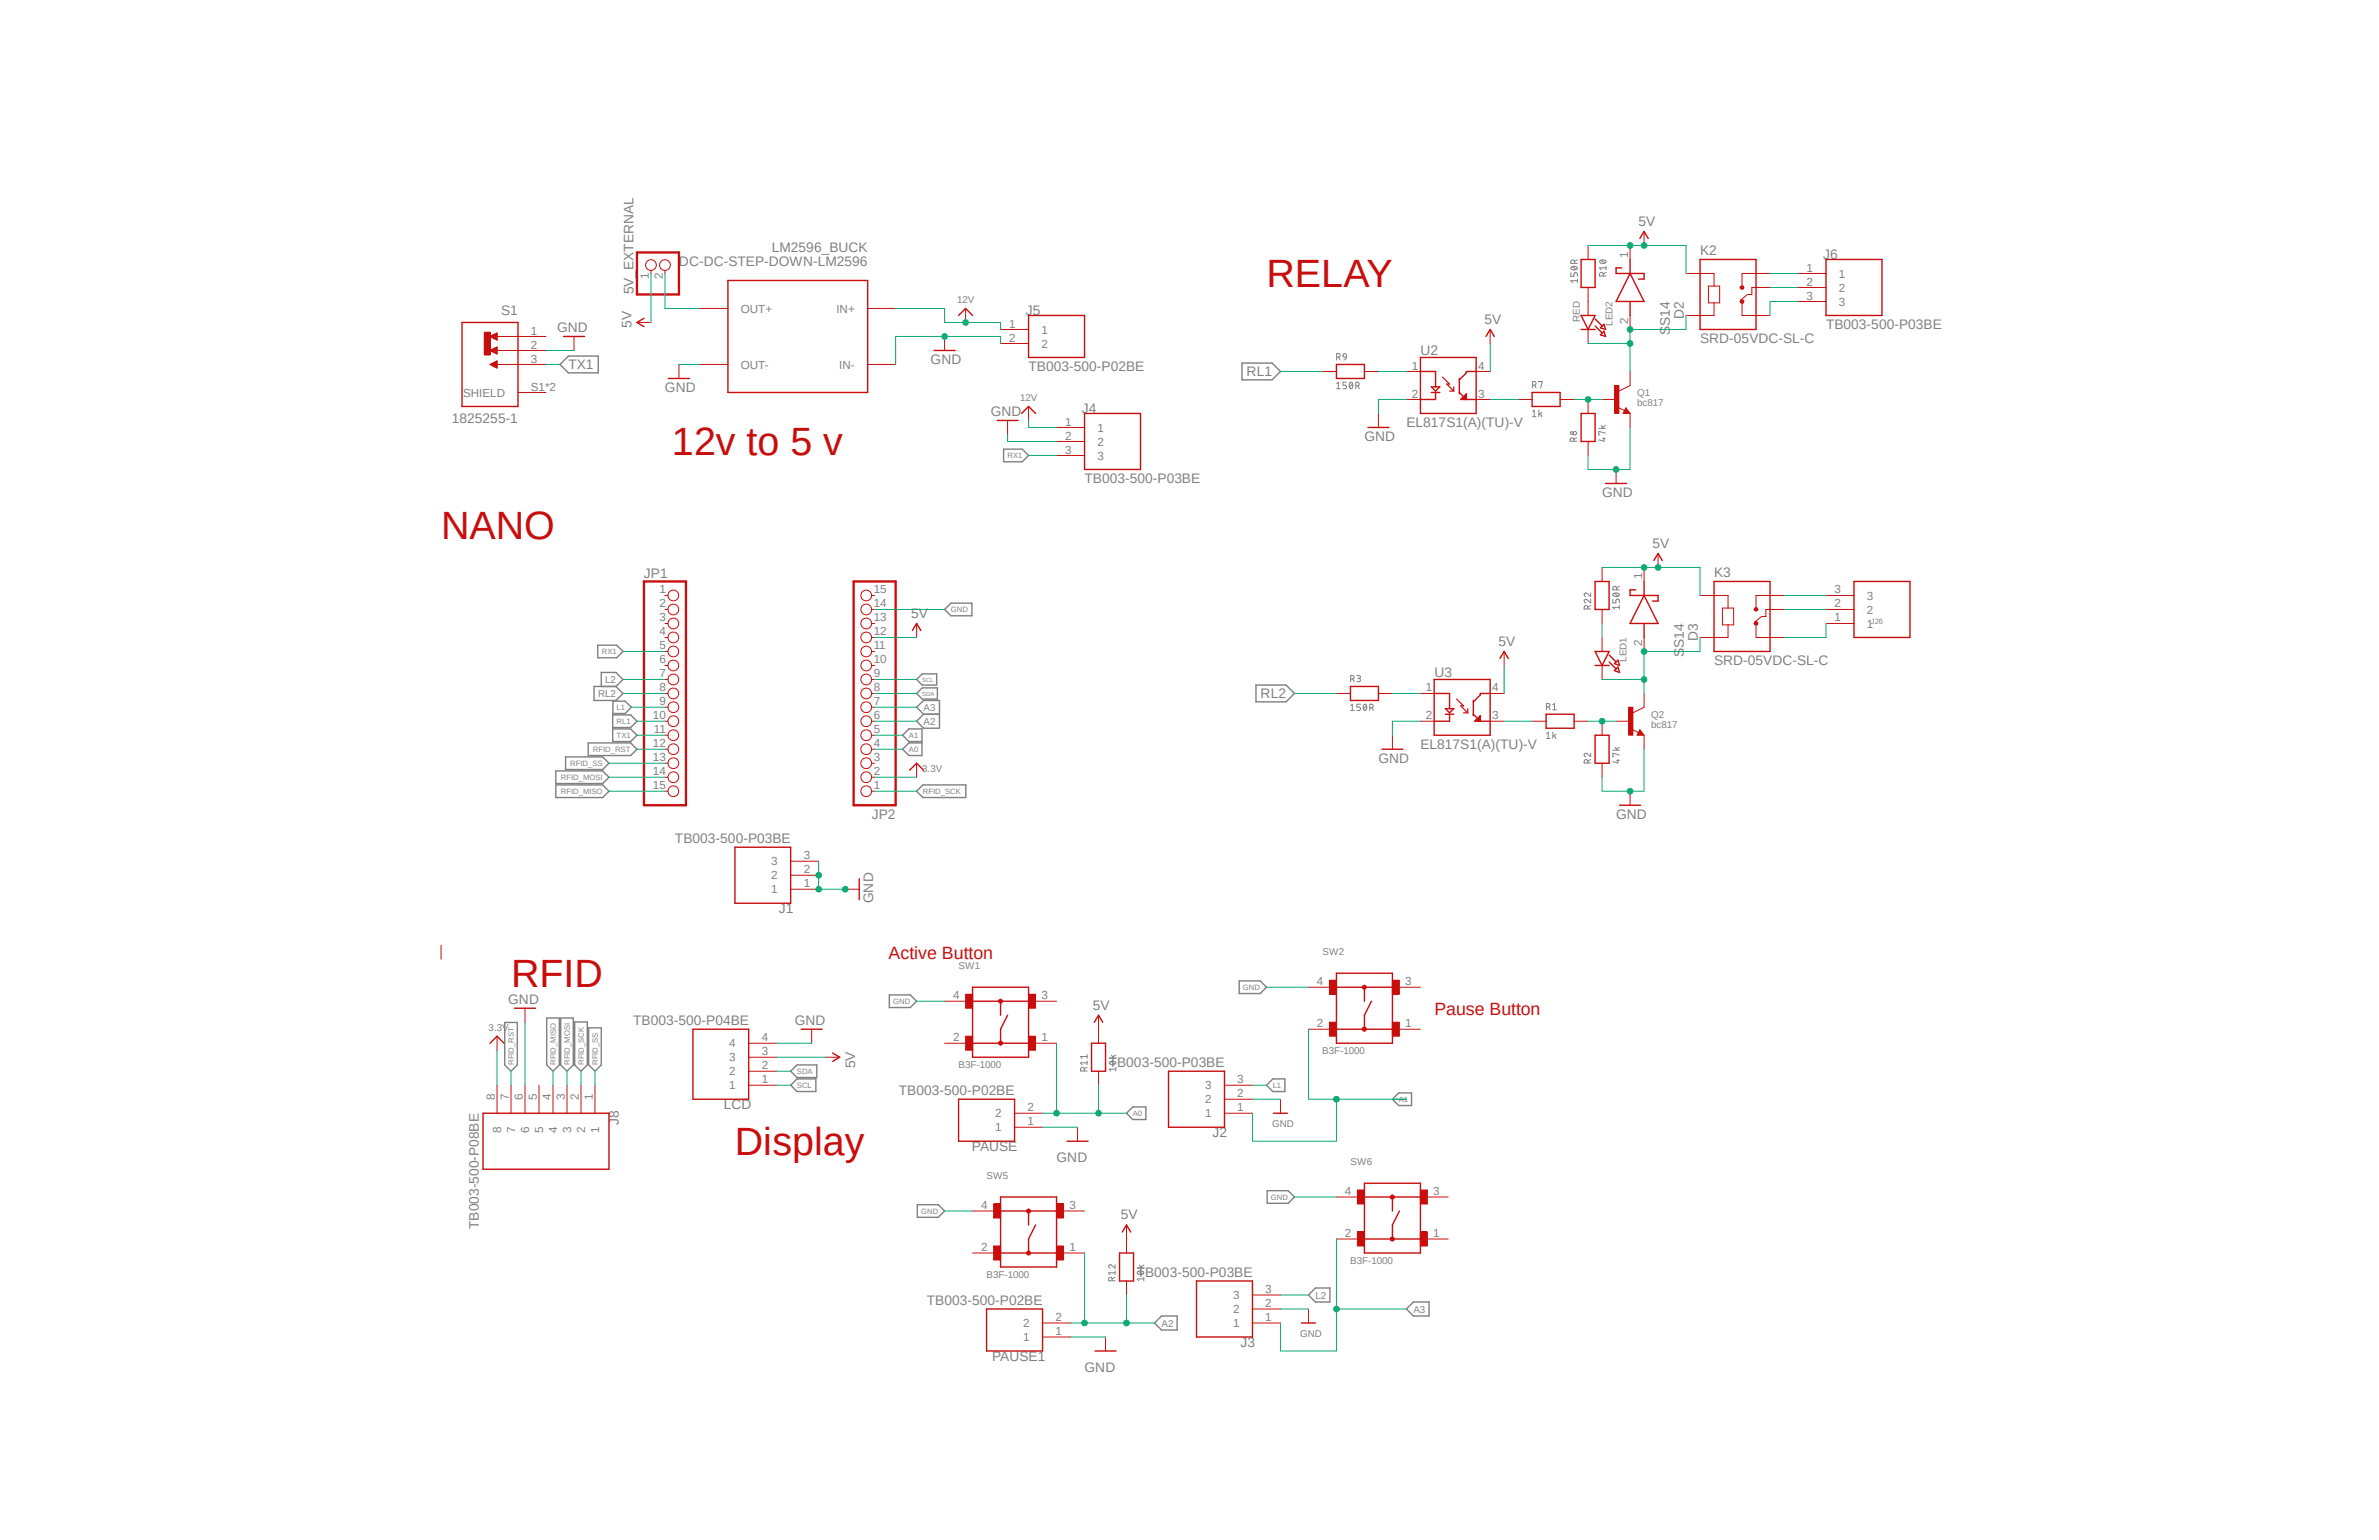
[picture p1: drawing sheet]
<svg xmlns="http://www.w3.org/2000/svg" width="432mm" height="279mm" viewBox="0 0 432 279" stroke-linecap="round" stroke-linejoin="round" font-family="sans-serif">
<defs><g id="words">
<g font-size="7.2" fill="#c90d0c">
<text x="229.9" y="52.2">RELAY</text>
<text x="122" y="82.6">12v to 5 v</text>
<text x="80.1" y="97.9">NANO</text>
<text x="92.8" y="179.1">RFID</text>
<text x="133.4" y="209.6">Display</text>
</g>
<g font-size="3.2" fill="#c90d0c">
<text x="161.3" y="174">Active Button</text>
<text x="260.3" y="184.2">Pause Button</text>
</g>
<g font-size="2.5" fill="#808080">
<text x="297.4" y="41">5V</text>
<text x="140.1" y="45.8">LM2596_BUCK</text>
<text x="308.6" y="46.3">K2</text>
<text x="330.9" y="47.1">J6</text>
<text x="115" y="53.4" transform="rotate(-90 115 53.4)">5V_EXTERNAL</text>
<text x="123.2" y="48.3">DC-DC-STEP-DOWN-LM2596</text>
<text x="91" y="57.2">S1</text>
<text x="114.6" y="59.5" transform="rotate(-90 114.6 59.5)">5V</text>
<text x="186.2" y="57.2">J5</text>
<text x="269.5" y="58.8">5V</text>
<text x="305.7" y="57.9" transform="rotate(-90 305.7 57.9)">D2</text>
<text x="331.4" y="59.8">TB003-500-P03BE</text>
<text x="101.1" y="60.3">GND</text>
<text x="257.8" y="64.3">U2</text>
<text x="303.1" y="60.8" transform="rotate(-90 303.1 60.8)">SS14</text>
<text x="308.6" y="62.3">SRD-05VDC-SL-C</text>
<text x="103.2" y="67">TX1</text>
<text x="120.7" y="71.2">GND</text>
<text x="168.9" y="66.1">GND</text>
<text x="186.7" y="67.4">TB003-500-P02BE</text>
<text x="226.3" y="68.3">RL1</text>
<text x="82" y="76.8">1825255-1</text>
<text x="179.8" y="75.5">GND</text>
<text x="196.3" y="75">J4</text>
<text x="255.3" y="77.6">EL817S1(A)(TU)-V</text>
<text x="247.7" y="80.1">GND</text>
<text x="196.9" y="87.7">TB003-500-P03BE</text>
<text x="290.8" y="90.3">GND</text>
<text x="299.9" y="99.4">5V</text>
<text x="116.9" y="104.9">JP1</text>
<text x="311.1" y="104.7">K3</text>
<text x="165.4" y="112.1">5V</text>
<text x="272" y="117.2">5V</text>
<text x="305.7" y="119.2" transform="rotate(-90 305.7 119.2)">SS14</text>
<text x="308.2" y="116.3" transform="rotate(-90 308.2 116.3)">D3</text>
<text x="260.4" y="122.8">U3</text>
<text x="311.1" y="120.7">SRD-05VDC-SL-C</text>
<text x="228.8" y="126.7">RL2</text>
<text x="257.8" y="135.9">EL817S1(A)(TU)-V</text>
<text x="250.2" y="138.5">GND</text>
<text x="158.2" y="148.5">JP2</text>
<text x="293.3" y="148.6">GND</text>
<text x="122.5" y="153">TB003-500-P03BE</text>
<text x="141.4" y="165.7">J1</text>
<text x="158.5" y="163.9" transform="rotate(-90 158.5 163.9)">GND</text>
<text x="92.2" y="182.2">GND</text>
<text x="114.9" y="186">TB003-500-P04BE</text>
<text x="144.3" y="186">GND</text>
<text x="198.4" y="183.2">5V</text>
<text x="155.2" y="193.8" transform="rotate(-90 155.2 193.8)">5V</text>
<text x="201.3" y="193.6">TB003-500-P03BE</text>
<text x="131.4" y="201.2">LCD</text>
<text x="163.2" y="198.7">TB003-500-P02BE</text>
<text x="112.3" y="204.1" transform="rotate(-90 112.3 204.1)">J8</text>
<text x="176.4" y="208.8">PAUSE</text>
<text x="220.1" y="206.3">J2</text>
<text x="191.8" y="210.9">GND</text>
<text x="203.5" y="221.2">5V</text>
<text x="86.9" y="223" transform="rotate(-90 86.9 223)">TB003-500-P08BE</text>
<text x="206.3" y="231.7">TB003-500-P03BE</text>
<text x="168.2" y="236.7">TB003-500-P02BE</text>
<text x="225.2" y="244.4">J3</text>
<text x="180.1" y="246.9">PAUSE1</text>
<text x="196.9" y="248.9">GND</text>
</g>
<g font-size="2.1" fill="#808080">
<text x="295.5" y="46.7" transform="rotate(-90 295.5 46.7)">1</text>
<text x="117.8" y="50.6" transform="rotate(-90 117.8 50.6)">1</text>
<text x="120.3" y="50.6" transform="rotate(-90 120.3 50.6)">2</text>
<text x="327.9" y="49.3">1</text>
<text x="327.9" y="51.8">2</text>
<text x="333.8" y="50.4">1</text>
<text x="333.8" y="52.9">2</text>
<text x="134.5" y="56.7">OUT+</text>
<text x="151.8" y="56.7">IN+</text>
<text x="183.2" y="59.4">1</text>
<text x="295.5" y="58.8" transform="rotate(-90 295.5 58.8)">2</text>
<text x="327.9" y="54.4">3</text>
<text x="333.8" y="55.5">3</text>
<text x="96.4" y="60.7">1</text>
<text x="96.4" y="63.2">2</text>
<text x="96.4" y="65.8">3</text>
<text x="183.2" y="62">2</text>
<text x="189" y="60.5">1</text>
<text x="189" y="63.1">2</text>
<text x="84.1" y="72">SHIELD</text>
<text x="96.4" y="70.9">S1*2</text>
<text x="134.5" y="66.9">OUT-</text>
<text x="152.3" y="66.9">IN-</text>
<text x="256.2" y="67.1">1</text>
<text x="268.3" y="67.1">4</text>
<text x="193.3" y="77.2">1</text>
<text x="256.2" y="72.1">2</text>
<text x="268.3" y="72.1">3</text>
<text x="193.3" y="79.8">2</text>
<text x="193.3" y="82.3">3</text>
<text x="199.2" y="78.3">1</text>
<text x="199.2" y="80.9">2</text>
<text x="199.2" y="83.4">3</text>
<text x="119.7" y="107.7">1</text>
<text x="158.6" y="107.7">15</text>
<text x="298.1" y="105.1" transform="rotate(-90 298.1 105.1)">1</text>
<text x="333" y="107.7">3</text>
<text x="119.7" y="110.2">2</text>
<text x="119.7" y="112.7">3</text>
<text x="158.6" y="112.7">13</text>
<text x="158.6" y="110.2">14</text>
<text x="333" y="112.7">1</text>
<text x="333" y="110.2">2</text>
<text x="338.8" y="113.9">1</text>
<text x="338.8" y="111.3">2</text>
<text x="338.8" y="108.8">3</text>
<text x="119.7" y="115.3">4</text>
<text x="119.7" y="117.8">5</text>
<text x="158.6" y="117.8">11</text>
<text x="158.6" y="115.3">12</text>
<text x="298.1" y="117.2" transform="rotate(-90 298.1 117.2)">2</text>
<text x="119.7" y="120.4">6</text>
<text x="119.7" y="122.9">7</text>
<text x="119.7" y="125.4">8</text>
<text x="158.6" y="125.4">8</text>
<text x="158.6" y="122.9">9</text>
<text x="158.6" y="120.4">10</text>
<text x="258.8" y="125.4">1</text>
<text x="270.8" y="125.4">4</text>
<text x="118.5" y="130.5">10</text>
<text x="119.7" y="128">9</text>
<text x="158.6" y="130.5">6</text>
<text x="158.6" y="128">7</text>
<text x="258.8" y="130.5">2</text>
<text x="270.8" y="130.5">3</text>
<text x="118.5" y="135.6">12</text>
<text x="118.7" y="133.1">11</text>
<text x="158.6" y="135.6">4</text>
<text x="158.6" y="133.1">5</text>
<text x="118.5" y="138.1">13</text>
<text x="118.5" y="140.7">14</text>
<text x="118.5" y="143.2">15</text>
<text x="158.6" y="143.2">1</text>
<text x="158.6" y="140.7">2</text>
<text x="158.6" y="138.1">3</text>
<text x="145.9" y="155.9">3</text>
<text x="140" y="159.6">2</text>
<text x="140" y="157">3</text>
<text x="145.9" y="161">1</text>
<text x="145.9" y="158.5">2</text>
<text x="140" y="162.1">1</text>
<text x="239" y="178.8">4</text>
<text x="255.1" y="178.8">3</text>
<text x="173" y="181.3">4</text>
<text x="189" y="181.3">3</text>
<text x="132.4" y="190">4</text>
<text x="138.3" y="191.4">3</text>
<text x="138.3" y="188.9">4</text>
<text x="173" y="188.9">2</text>
<text x="189" y="188.9">1</text>
<text x="239" y="186.4">2</text>
<text x="255.1" y="186.4">1</text>
<text x="132.4" y="197.7">1</text>
<text x="132.4" y="195.1">2</text>
<text x="132.4" y="192.6">3</text>
<text x="138.3" y="196.5">1</text>
<text x="138.3" y="194">2</text>
<text x="218.7" y="197.7">3</text>
<text x="224.6" y="196.5">3</text>
<text x="89.8" y="199.6" transform="rotate(-90 89.8 199.6)">8</text>
<text x="92.4" y="199.6" transform="rotate(-90 92.4 199.6)">7</text>
<text x="94.9" y="199.6" transform="rotate(-90 94.9 199.6)">6</text>
<text x="97.5" y="199.6" transform="rotate(-90 97.5 199.6)">5</text>
<text x="100" y="199.6" transform="rotate(-90 100 199.6)">4</text>
<text x="102.5" y="199.6" transform="rotate(-90 102.5 199.6)">3</text>
<text x="105.1" y="199.6" transform="rotate(-90 105.1 199.6)">2</text>
<text x="107.6" y="199.6" transform="rotate(-90 107.6 199.6)">1</text>
<text x="180.6" y="202.7">2</text>
<text x="186.5" y="201.6">2</text>
<text x="218.7" y="202.7">1</text>
<text x="218.7" y="200.2">2</text>
<text x="224.6" y="201.6">1</text>
<text x="224.6" y="199.1">2</text>
<text x="91" y="205.5" transform="rotate(-90 91 205.5)">8</text>
<text x="93.5" y="205.5" transform="rotate(-90 93.5 205.5)">7</text>
<text x="96.1" y="205.5" transform="rotate(-90 96.1 205.5)">6</text>
<text x="98.6" y="205.5" transform="rotate(-90 98.6 205.5)">5</text>
<text x="101.1" y="205.5" transform="rotate(-90 101.1 205.5)">4</text>
<text x="103.7" y="205.5" transform="rotate(-90 103.7 205.5)">3</text>
<text x="106.2" y="205.5" transform="rotate(-90 106.2 205.5)">2</text>
<text x="108.8" y="205.5" transform="rotate(-90 108.8 205.5)">1</text>
<text x="180.6" y="205.3">1</text>
<text x="186.5" y="204.1">1</text>
<text x="178.1" y="219.4">4</text>
<text x="194.1" y="219.4">3</text>
<text x="244.1" y="216.8">4</text>
<text x="260.1" y="216.8">3</text>
<text x="178.1" y="227">2</text>
<text x="194.1" y="227">1</text>
<text x="244.1" y="224.5">2</text>
<text x="260.1" y="224.5">1</text>
<text x="191.6" y="239.7">2</text>
<text x="223.8" y="238.3">2</text>
<text x="223.8" y="235.7">3</text>
<text x="229.7" y="239.7">1</text>
<text x="229.7" y="237.2">2</text>
<text x="229.7" y="234.6">3</text>
<text x="185.7" y="243.3">1</text>
<text x="185.7" y="240.8">2</text>
<text x="191.6" y="242.2">1</text>
<text x="223.8" y="240.8">1</text>
</g>
<g font-size="1.8" fill="#808080">
<text x="173.7" y="54.9">12V</text>
<text x="286.7" y="58.4" transform="rotate(-90 286.7 58.4)">RED</text>
<text x="292.7" y="59.1" transform="rotate(-90 292.7 59.1)">LED2</text>
<text x="297.1" y="71.8">Q1</text>
<text x="185.2" y="72.7">12V</text>
<text x="297.1" y="73.7">bc817</text>
<text x="109.9" y="123.9">L2</text>
<text x="295.2" y="120.1" transform="rotate(-90 295.2 120.1)">LED1</text>
<text x="108.6" y="126.5">RL2</text>
<text x="167.6" y="129">A3</text>
<text x="167.6" y="131.5">A2</text>
<text x="299.7" y="130.2">Q2</text>
<text x="299.7" y="132.1">bc817</text>
<text x="167.4" y="140">3.3V</text>
<text x="240" y="173.3">SW2</text>
<text x="174" y="175.8">SW1</text>
<text x="88.7" y="187">3.3V</text>
<text x="240" y="191.3">B3F-1000</text>
<text x="174" y="193.8">B3F-1000</text>
<text x="230.9" y="204.5">GND</text>
<text x="179.1" y="213.9">SW5</text>
<text x="245.1" y="211.3">SW6</text>
<text x="179.1" y="231.9">B3F-1000</text>
<text x="245.1" y="229.4">B3F-1000</text>
<text x="238.8" y="235.6">L2</text>
<text x="256.5" y="238.1">A3</text>
<text x="210.8" y="240.7">A2</text>
<text x="236" y="242.6">GND</text>
</g>
<g font-size="1.4" fill="#808080">
<text x="182.9" y="83.1">RX1</text>
<text x="172.6" y="111.1">GND</text>
<text x="339.5" y="113.2">J26</text>
<text x="109.3" y="118.7">RX1</text>
<text x="111.9" y="131.4">RL1</text>
<text x="111.9" y="128.9">L1</text>
<text x="107.6" y="136.4">RFID_RST</text>
<text x="111.9" y="133.9">TX1</text>
<text x="165" y="133.9">A1</text>
<text x="165" y="136.4">A0</text>
<text x="101.8" y="141.5">RFID_MOSI</text>
<text x="103.5" y="139">RFID_SS</text>
<text x="101.8" y="144.1">RFID_MISO</text>
<text x="167.5" y="144.1">RFID_SCK</text>
<text x="225.6" y="179.6">GND</text>
<text x="162.1" y="182.2">GND</text>
<text x="93.3" y="193.2" transform="rotate(-90 93.3 193.2)">RFID_RST</text>
<text x="100.9" y="193.2" transform="rotate(-90 100.9 193.2)">RFID_MISO</text>
<text x="103.4" y="193.2" transform="rotate(-90 103.4 193.2)">RFID_MOSI</text>
<text x="106" y="193.2" transform="rotate(-90 106 193.2)">RFID_SCK</text>
<text x="108.5" y="193.2" transform="rotate(-90 108.5 193.2)">RFID_SS</text>
<text x="144.7" y="197.4">SCL</text>
<text x="144.7" y="194.9">SDA</text>
<text x="231" y="197.4">L1</text>
<text x="205.6" y="202.5">A0</text>
<text x="253.9" y="199.9">A1</text>
<text x="167.2" y="220.2">GND</text>
<text x="230.7" y="217.7">GND</text>
</g>
<g font-size="1.1" fill="#808080">
<text x="167.4" y="123.7">SCL</text>
<text x="167.4" y="126.2">SDA</text>
</g>
</g></defs>
<path d="M78.3 34.9l275.1 214.7M353.4 34.9l-275.1 214.7" fill="none" stroke="#fff" stroke-width=".18"/>
<g fill="none" stroke="#808080" stroke-width=".18">
<path d="M285.1 49.5v.6h.6l.1-.6h.4l.1 .6M285.3 48.4l.6-.1 .4 .3a.69 .69 0 0 1-1.2 0zM285.4 48.4l.6 .5M285.8 47.8v-.3a.34 .34 0 0 0-.3-.3 .34 .34 0 0 0-.4 .3v.3h1.2M286.3 50.9h-1.2l.3 .4M286.3 50.6v.7M286.3 47.2l-.5 .2M290.4 47.3l.3-.1h.4l.4 .3a.69 .69 0 0 1-1.2 0zM290.6 47.2l.7 .5M291 50.1v-.4a.34 .34 0 0 0-.3-.3 .34 .34 0 0 0-.4 .3v.4h1.2M291.5 49.4l-.5 .3M291.5 48.6h-1.2l.3 .3"/>
<path d="M291.5 48.3v.6M242.6 64.8h.3a.34 .34 0 0 0 .3-.3 .34 .34 0 0 0-.3-.4h-.3v1.2M242.6 69.6l.3-.3v1.2M242.6 70.5h.6M243 64.8l.2 .5M243.9 64.2a.34 .34 0 0 1 .5 .3v.3h-.5l-.1-.1zM244.4 69.3h-.6v.6h.5l.1 .2-.1 .4h-.5M244.4 64.8l-.2 .4-.3 .1M245.1 69.4l.1-.1a.69 .69 0 0 1 0 1.2l-.3-.4v-.4zM245.5 69.6l-.6 .7M246.1 70h.3a.34 .34 0 0 0 .3-.3 .34 .34 0 0 0-.3-.4h-.3v1.2M246.5 70l.2 .5"/>
<path d="M278.2 69.9h.3a.34 .34 0 0 0 .3-.3 .34 .34 0 0 0-.3-.4h-.3v1.2M278.2 74.7l.3-.3v1.2M278.2 75.6h.6M278.6 69.9l.2 .5M279.3 69.3v-.1h.7l-.4 1.2M279.3 74.4v1.2M279.6 75.1l.3 .5M279.9 74.8l-.6 .4M286.2 79.4l-.5 .3M290.2 77.7h1.2M290.6 77.2l.4 .5M290.9 79.6h.5"/>
<path d="M291.1 79.4v.7l-.9-.3M291.4 78.6l-1.2-.3v.6h.2M291.4 77.2l-.6 .3M285.7 80.1v-.4a.34 .34 0 0 0-.4-.3 .34 .34 0 0 0-.3 .3v.4h1.2M288.2 110.5v-.3a.34 .34 0 0 0-.3-.3 .34 .34 0 0 0-.4 .3v.3h1.2M288.7 108.7v.7l-.9-.7a.34 .34 0 0 0-.3 .4 .34 .34 0 0 0 .3 .3M288.7 107.6v.6l-.9-.6a.34 .34 0 0 0-.3 .3 .34 .34 0 0 0 .3 .3M288.7 109.9l-.5 .2M292.7 108.7v.7h.6v-.6l.2-.1 .4 .1v.6M292.8 107.8l.5-.2a.42 .42 0 0 1 .6 .4l-.4 .2h-.4l-.3-.2zM293 107.7l.7 .5M293.4 107v-.3a.34 .34 0 0 0-.3-.3 .34 .34 0 0 0-.4 .3v.3h1.2"/>
<path d="M293.9 110.2h-1.2l.3 .3M293.9 109.9v.6M293.9 106.4l-.5 .2M245.2 123.2h.2a.32 .32 0 0 0 .4-.3 .32 .32 0 0 0-.4-.3h-.2v1.1M245.2 128l.2-.2v1.1M245.2 128.9h.6M245.5 123.2l.3 .5M246.3 122.6h.4l.2 .1-.1 .3-.4 .1M246.6 123.1a.32 .32 0 0 1 .3 .3 .32 .32 0 0 1-.3 .3h-.3M246.9 127.8h-.6v.5h.5l.1 .2-.1 .4h-.5M247.6 127.8a.56 .56 0 0 1 .5 .5 .56 .56 0 0 1-.4 .6l-.3-.3v-.5zM248 128l-.5 .7"/>
<path d="M248.6 128.4h.4a.32 .32 0 0 0 .3-.3 .32 .32 0 0 0-.3-.3h-.4v1.1M249 128.4l.3 .5M280.7 128.3h.3a.32 .32 0 0 0 .3-.3 .32 .32 0 0 0-.3-.4h-.3v1.2M280.7 133.1l.3-.3v1.2M280.7 134h.6M281.1 128.3l.2 .5M281.8 127.9l.4-.3v1.2M281.8 128.8h.7M281.9 132.8v1.2M282.1 133.4l.3 .6M282.4 133.2l-.5 .4M288.2 138.4v-.3a.34 .34 0 0 0-.3-.3 .34 .34 0 0 0-.4 .3v.3h1.2"/>
<path d="M288.7 136.7v.6l-.6-.6a.33 .33 0 0 0-.6 .1 .33 .33 0 0 0 .3 .5M288.7 137.8l-.5 .2M292.7 136.1h1.2M293.2 135.6l.3 .5M293.4 138h.5M293.7 137.8v.6l-1-.2M293.9 137l-1.2-.3v.6h.2M293.9 135.6l-.5 .3M196.8 194.3v-.3a.34 .34 0 0 0-.3-.4 .34 .34 0 0 0-.4 .4v.3h1.2M197.3 193.6l-.5 .3M197.3 192.8h-1.2l.3 .4M197.3 191.3v.7"/>
<path d="M197.3 192.5v.7M197.3 191.7h-1.2l.3 .3M201.3 192h1.2M201.4 192.7l.5-.2 .5 .1 .1 .2a.69 .69 0 0 1-1.2 0zM201.6 192.6l.7 .5M201.7 191.4l.4 .6M202.5 194h-1.2l.3 .3M202.5 193.6v.7M202.5 191.4l-.5 .3M201.8 232v-.1a.31 .31 0 0 0-.3-.2 .31 .31 0 0 0-.3 .3v.4h1.2M201.8 232v.4M202.4 229.4v.7l-.7-.6a.32 .32 0 0 0-.5 .1 .32 .32 0 0 0 .3 .5"/>
<path d="M202.4 231.7l-.6 .3M202.4 230.9h-1.2l.3 .3M202.4 230.6v.6M206.4 230h1.2M206.5 230.8l.3-.2h.4l.4 .3a.69 .69 0 0 1-1.2 0zM206.7 230.6l.6 .6M206.8 229.5l.4 .5M207.6 232h-1.2l.3 .4M207.6 231.7v.7M207.6 229.5l-.5 .3"/>
<circle cx="285.3" cy="78.6" r=".25"/>
<circle cx="285.9" cy="78.6" r=".31"/>
</g>
<g fill="none" stroke="#808080" stroke-width=".25">
<path d="M101.6 66.1l1.6-1.5h5.4v3h-5.4zM225.4 65.9h5.5l1.5 1.5-1.5 1.5h-5.5zM182.2 81.5h3.3l1.2 1.1-1.2 1.2h-3.3zM108.5 117.1h3.4l1.2 1.1-1.2 1.1h-3.4zM171.4 110.6l1.2-1.2h3.8v2.3h-3.8zM100.9 139.9h8.5l1.1 1.1-1.1 1.2h-8.5zM102.7 137.3h6.7l1.1 1.2-1.1 1.1h-6.7zM106.8 134.8h7.7l1.1 1.1-1.1 1.2h-7.7zM107.8 124.5h4l1.3 1.3-1.3 1.3h-4zM109.1 124.5v-2.5h2.7l1.3 1.3-1.3 1.2M111.2 129.7h3.3l1.1 1.2-1.1 1.1h-3.3zM111.2 132.2h3.3l1.1 1.2-1.1 1.1h-3.3z"/>
<path d="M111.3 127.2h2.2l1.1 1.1-1.1 1.2h-2.2zM163.8 135.9l1.2-1.1h2.3v2.3h-2.3zM163.8 133.4l1.2-1.2h2.3v2.3h-2.3zM166.4 128.3l1.2-1.2h2.9v5h-2.9l-1.2-1.2 1.2-1.3zM166.4 123.3l1-1h2.6v2h-2.6zM166.4 125.8l1-1h2.7v2h-2.7zM167.6 129.6h2.9M228 124.3h5.4l1.5 1.5-1.5 1.5h-5.4zM100.9 142.4h8.5l1.1 1.2-1.1 1.1h-8.5zM166.4 143.6l1.1-1.2h7.8v2.3h-7.8zM224.9 178h3.8l1.2 1.1-1.2 1.2h-3.8zM91.6 185.5h2.3v7.7l-1.1 1.2-1.2-1.2z"/>
<path d="M99.2 184.7h2.3v8.5l-1.1 1.2-1.2-1.2zM101.8 184.7h2.3v8.5l-1.2 1.2-1.1-1.2zM104.3 185.4h2.3v7.8l-1.1 1.2-1.2-1.2zM106.8 186.5h2.3v6.7l-1.1 1.2-1.2-1.2zM143.5 196.9l1.2-1.2h3.4v2.3h-3.4zM144.7 193.2h3.6v2.3h-3.6l-1.2-1.1zM161.4 180.5h3.8l1.2 1.2-1.2 1.1h-3.8zM229.9 196.9l1.1-1.2h2.2v2.3h-2.2zM252.7 199.4l1.2-1.1h2.3v2.3h-2.3zM166.5 218.6h3.8l1.1 1.1-1.1 1.2h-3.8zM204.5 202l1.1-1.2h2.4v2.3h-2.4zM230 216h3.8l1.1 1.2-1.1 1.1h-3.8z"/>
<path d="M210.8 238.8h2.9v2.5h-2.9l-1.3-1.3zM237.5 234.9l1.3-1.2h2.6v2.5h-2.6zM256.5 236.2h2.9v2.6h-2.9l-1.2-1.3z"/>
</g>
<path d="M308.6 49.6h2.5v2.3M310.1 51.9h2v3h-2zM311.1 54.9v2.3h-2.5M316.2 54.7v2.5h2.5M318.7 49.6h-2.5v2.6M318.7 52.2h-.7v1.2h-.8l-1.3 1M80.1 171.5v2.5" fill="none" stroke="#c90d0c" stroke-width=".18"/>
<path d="M308.6 47.1h10.1v12.7h-10.1z" fill="none" stroke="#c90d0c" stroke-width=".25"/>
<path d="M316 51.9h.4v.5h-.4l-.2-.2 .4-.2 .2 .2-.2 .2-.4-.2z" fill-rule="evenodd" fill="#c90d0c"/>
<path d="M316 51.9h.4v.5h-.4l-.2-.2 .4-.2 .2 .2-.2 .2-.4-.2z" fill="none" stroke="#c90d0c" stroke-width=".18"/>
<path d="M316 54.5h.4v.4h-.4l-.2-.2 .4-.2 .2 .2-.2 .2-.4-.2z" fill-rule="evenodd" fill="#c90d0c"/>
<path d="M295.9 44.5v2.6M295.9 57.2v2.6M306 49.6h2.6M306 57.2h2.6M316 54.5h.4v.4h-.4l-.2-.2 .4-.2 .2 .2-.2 .2-.4-.2zM318.7 49.6h2.6M318.7 57.2h2.6M318.7 52.2h2.6M293.7 73.9l1.2 .6M295.1 74l.8 1h-1.3zM295.9 69.9l-2.1 1.1" fill="none" stroke="#c90d0c" stroke-width=".18"/>
<path d="M294.3 48.6h-1v1h5.1v1h-1M295.9 49.6l2.5 5.1h-5.1zM295.9 47.1v2.5M295.9 54.7v2.5M295.1 74.5l.1 .3h-.3l.2-.5 .5 .6h-.7" fill="none" stroke="#c90d0c" stroke-width=".25"/>
<path d="M293.1 69.9h.7v5.1h-.7z" fill-rule="evenodd" fill="#c90d0c"/>
<g fill="none" stroke="#c90d0c" stroke-width=".18">
<path d="M115.6 58.5h2.6M118.2 49.1v.5M120.7 49.1v.5M127 56h5.1M157.5 56h5.1M175.3 56v2.5M181.6 59.8h5.1M270.5 59.8v2.5M288.2 44.5v2.6M288.2 52.2v5M288.2 59.8v2.5M298.4 42v2.5"/>
<path d="M87.9 61h1M87.9 61.6h1M87.9 61.5h1M87.9 61.4h1M87.9 61.3h1M87.9 61.2h1M87.9 61.1h2.3M87.9 60.9h1M87.9 60.8h1M87.9 60.7h1M87.9 60.6h1M87.9 60.5h1"/>
<path d="M87.9 63.6h1M87.9 64.2h1M87.9 64.1h1M87.9 64h1M87.9 63.9h1M87.9 63.8h1M87.9 63.7h1M87.9 63.5h1M87.9 63.4h1M87.9 63.3h1M87.9 63.2h1M87.9 63.1h1"/>
<path d="M87.9 63h1M87.9 60.3h1v4h-1zM87.9 64.3h1M87.9 62.9h1M87.9 62.8h1M87.9 62.7h1M87.9 62.6h1M87.9 62.5h1M87.9 62.4h1M87.9 62.3h1M87.9 62.2h1M87.9 62.1h1"/>
<path d="M87.9 62h1M87.9 61.9h1M87.9 61.8h1M87.9 61.7h1M87.9 61.1h1M87.9 60.4h1M88.9 61l1.3-.6v1.3M88.9 63.6l1.3-.7v1.3zM88.9 66.1h10.2M88.9 61l1.3 .7M88.9 66.1l1.3 .7M89 63.6h1.2"/>
<path d="M89 63.5h1.2M89.1 61h1.1M89.1 66.2h1.1M89.1 66h1.1M89.2 61.2h1M89.2 63.7h1M89.2 63.5h1M89.3 60.9h.9M89.3 66.3h.9M89.3 66h.9M89.3 61.3h.9M89.4 63.4h.8"/>
<path d="M89.4 63.8h.8M89.5 60.8h.7M89.5 66.4h.7M89.5 61.3h.7M89.5 65.9h.7M89.5 63.3h.7M89.6 63.9h.6M89.6 60.7h.6M89.7 61.4h.5M89.7 66.5h.5M89.7 65.8h.5M89.7 64h.5"/>
<path d="M89.7 63.2h.5M89.8 60.6h.4M89.8 61.5h.4M89.8 66.6h.4M89.8 65.7h.4M89.9 64.1h.3M89.9 63.1h.3M90 60.5h.2M90 66.7h.2M90 65.6h.2M90 61.6h.2M90.1 64.2h.1"/>
<path d="M90.1 63h.1M90.2 60.5h.1M90.2 66.8h.1M90.2 65.5h.1M90.2 65.5v1.3M90.2 61h8.9M90.2 61.7h.1M90.2 63.6h8.9M90.2 65.5l-1.3 .6M94 71.2h5.1M104.2 61v2.6M123.2 66.1v2.6"/>
<path d="M127 66.1h5.1M157.5 66.1h5.1M171.4 61v2.6M181.6 62.3h5.1M182.9 76.3v2.5M186.7 73.7v2.6M240 67.4h2.6M247.6 67.4h2.6M250.2 75v2.6M255.3 72.5h2.5M255.3 67.4h2.5M267.9 72.5h2.6"/>
<path d="M267.9 67.4h2.6M275.5 72.5h2.6M283.2 72.5h2.5M288.2 72.5v2.5M290.8 72.5h2.5M293.1 69.9h.7v5.1h-.7zM295.9 67.4v2.5M295.9 75v2.6M288.2 80.1v2.5M293.3 85.2v2.5M166.4 138.5v2.5M90.2 188v2.5"/>
<path d="M95.3 182.9v2.6M147.3 186.7v2.6M149.9 191.8h2.5M199.4 184.2v5.1M199.4 194.4v2.5M222.2 199.4h5.1M222.2 196.9h5.1M232.4 199.4v2.6M184.1 204.5h5.1M184.1 202h5.1M195.6 204.5v2.6M222.2 202h5.1"/>
<circle cx="118.1" cy="48.1" r=".98"/>
<circle cx="120.7" cy="48.1" r=".98"/>
</g>
<g fill="none" stroke="#c90d0c" stroke-width=".25">
<path d="M83.9 58.5h10.1v15.2h-10.1zM116.9 57.7l-1.3 .8 1.3 .8M132.1 50.9h25.4v20.3h-25.4zM174 57.2l1.3-1.2 1.2 1.2M186.7 57.2h10.1v7.7h-10.1zM287 47.1h2.5v5.1h-2.5zM287 57.2h2.5l-1.3 2.6zM287 59.8h2.5M289.5 59.1l1.3 1.3M289.5 57.9l1.3 1.2M291.1 58.8l.3 1-.9-.3zM297.6 43.3l.8-1.3 .8 1.3"/>
<path d="M102.3 61h3.8M121.3 68.7h3.8M169.5 63.6h3.9M181 76.3h3.8M185.4 75l1.3-1.3 1.3 1.3M242.6 66.1h5v2.6h-5zM248.3 77.6h3.8M257.8 64.9h10.1v10.1h-10.1zM257.8 67.4h2.8v2.8M259.8 71.2h1.5M259.8 70.2h1.5l-.7 .8zM260.6 71.2v1.3h-2.8"/>
<path d="M264.9 71.2l1.2 1.3v-1l-1 1h2.8M264.9 68.7v2.8M265.4 72.2h.2M265.6 72.2l.3 .3v-.5l.2 .2M266.1 71.7l-.5 .5M267.9 67.4h-1.8v.2l-1.2 1.3M269.7 61l.8-1.2 .7 1.2M278.1 71.2h5.1v2.5h-5.1zM287 75h2.5v5.1h-2.5zM291.1 60.1l.3 .9-.9-.3zM291.4 87.7h3.8M165.1 139.7l1.3-1.2 1.2 1.2"/>
<path d="M176.5 179.1h10.2v12.7h-10.2zM88.9 189.3l1.3-1.3 1.3 1.3M93.4 182.9h3.8M145.4 186.7h3.8M151.1 191.1l1.3 .7-1.3 .8M174 199.4h10.1v7.7h-10.1zM176.5 189.3h10.2M176.5 181.7h10.2M181.6 181.7v2.5M182.9 184.2l-1.3 2.5v2.6M198.1 189.3h2.6v5.1h-2.6zM198.6 185.5l.8-1.3 .8 1.3"/>
<path d="M212.1 194.4h10.1v10.1h-10.1zM193.7 207.1h3.8M231.1 202h2.6"/>
</g>
<path d="M261.8 68.4l1.3 1.3h-.5l1.3 1.3M263.1 71h.8M263.9 70.2v.8" fill="none" stroke="#c90d0c" stroke-width=".21"/>
<path d="M115.6 45.8h7.6v7.6h-7.6z" fill="none" stroke="#c90d0c" stroke-width=".42"/>
<path d="M181.4 181.4l.2-.1 .3 .1 .1 .3-.1 .2-.3 .1-.2-.1-.2-.2 .4-.2 .1 .2-.1 .1-.4-.1z" fill-rule="evenodd" fill="#c90d0c"/>
<path d="M181.4 181.4l.2-.1 .3 .1 .1 .3-.1 .2-.3 .1-.2-.1-.2-.2 .4-.2 .1 .2-.1 .1-.4-.1z" fill="none" stroke="#c90d0c" stroke-width=".18"/>
<path d="M181.4 189h.5l.1 .3-.1 .2-.3 .2-.2-.2-.2-.2 .4-.2 .1 .2-.1 .1-.4-.1z" fill-rule="evenodd" fill="#c90d0c"/>
<path d="M181.4 189h.5l.1 .3-.1 .2-.3 .2-.2-.2-.2-.2 .4-.2 .1 .2-.1 .1-.4-.1z" fill="none" stroke="#c90d0c" stroke-width=".18"/>
<path d="M175.3 180.4h1.2v2.5h-1.2z" fill-rule="evenodd" fill="#c90d0c"/>
<path d="M175.3 180.4h1.2v2.5h-1.2z" fill="none" stroke="#c90d0c" stroke-width=".18"/>
<path d="M186.7 180.4h1.3v2.5h-1.3z" fill-rule="evenodd" fill="#c90d0c"/>
<path d="M186.7 180.4h1.3v2.5h-1.3z" fill="none" stroke="#c90d0c" stroke-width=".18"/>
<path d="M186.7 188h1.3v2.5h-1.3z" fill-rule="evenodd" fill="#c90d0c"/>
<path d="M186.7 188h1.3v2.5h-1.3z" fill="none" stroke="#c90d0c" stroke-width=".18"/>
<path d="M175.3 188h1.2v2.5h-1.2z" fill-rule="evenodd" fill="#c90d0c"/>
<path d="M171.4 189.3h5.1M171.4 181.7h5.1M175.3 188h1.2v2.5h-1.2zM186.7 189.3h5.1M186.7 181.7h5.1" fill="none" stroke="#c90d0c" stroke-width=".18"/>
<path d="M242.6 176.6h10.1v12.7h-10.1zM242.6 179.1h10.1M247.6 179.1v2.6M242.6 186.7h10.1M248.9 181.7l-1.3 2.5v2.5" fill="none" stroke="#c90d0c" stroke-width=".25"/>
<path d="M247.4 178.9l.2-.2 .3 .2 .1 .2-.1 .3-.3 .1-.2-.1-.1-.3 .3-.1 .2 .1-.2 .1-.3-.1z" fill-rule="evenodd" fill="#c90d0c"/>
<path d="M247.4 178.9l.2-.2 .3 .2 .1 .2-.1 .3-.3 .1-.2-.1-.1-.3 .3-.1 .2 .1-.2 .1-.3-.1z" fill="none" stroke="#c90d0c" stroke-width=".18"/>
<path d="M247.4 186.4h.5l.1 .3-.1 .3-.3 .1-.2-.1-.1-.3 .3-.1 .2 .1-.2 .2-.3-.2z" fill-rule="evenodd" fill="#c90d0c"/>
<path d="M247.4 186.4h.5l.1 .3-.1 .3-.3 .1-.2-.1-.1-.3 .3-.1 .2 .1-.2 .2-.3-.2z" fill="none" stroke="#c90d0c" stroke-width=".18"/>
<path d="M241.3 177.8h1.3v2.6h-1.3z" fill-rule="evenodd" fill="#c90d0c"/>
<path d="M241.3 177.8h1.3v2.6h-1.3z" fill="none" stroke="#c90d0c" stroke-width=".18"/>
<path d="M252.7 177.8h1.3v2.6h-1.3z" fill-rule="evenodd" fill="#c90d0c"/>
<path d="M252.7 177.8h1.3v2.6h-1.3z" fill="none" stroke="#c90d0c" stroke-width=".18"/>
<path d="M252.7 185.5h1.3v2.5h-1.3z" fill-rule="evenodd" fill="#c90d0c"/>
<path d="M252.7 185.5h1.3v2.5h-1.3z" fill="none" stroke="#c90d0c" stroke-width=".18"/>
<path d="M241.3 185.5h1.3v2.5h-1.3z" fill-rule="evenodd" fill="#c90d0c"/>
<g fill="none" stroke="#c90d0c" stroke-width=".18">
<path d="M326.3 49.6h5.1M326.3 52.2h5.1M326.3 54.7h5.1M191.8 77.6h5M191.8 80.1h5M191.8 82.6h5M120.7 108h.5M120.7 110.6h.5M120.7 113.1h.5M120.7 115.7h.5M120.7 118.2h.5M158.2 108h.5"/>
<path d="M158.2 110.6h.5M158.2 113.1h.5M158.2 115.7h.5M158.2 118.2h.5M166.4 113.1v2.6M311.1 108h2.5v2.3M312.6 110.3h2.1v3.1h-2.1zM313.6 113.4v2.3h-2.5M318.7 113.1v2.6h2.6M321.3 108h-2.6v2.6M321.3 110.6h-.8v1.2h-.8l-1.2 1.1M120.7 120.7h.5"/>
<path d="M120.7 123.3h.5M120.7 125.8h.5M120.7 128.3h.5M120.7 130.9h.5M120.7 133.4h.5M120.7 135.9h.5M120.7 138.5h.5M158.2 120.7h.5M158.2 123.3h.5M158.2 125.8h.5M158.2 128.3h.5M158.2 130.9h.5"/>
<path d="M158.2 133.4h.5M158.2 135.9h.5M158.2 138.5h.5M120.7 141h.5M120.7 143.6h.5M143.5 158.8h5.1M143.5 156.3h5.1M158.2 141h.5M158.2 143.6h.5M143.5 161.3h5.1M153.4 161.3h2.6M237.5 179.1h5.1"/>
<path d="M252.7 179.1h5.1M90.2 196.9v5.1M92.8 196.9v5.1M95.3 196.9v5.1M97.8 196.9v5.1M100.4 196.9v5.1M102.9 196.9v5.1M105.5 196.9v5.1M108 196.9v5.1M135.9 196.9h5.1M135.9 194.4h5.1M135.9 191.8h5.1"/>
<path d="M135.9 189.3h5.1M237.5 186.7h5.1M241.3 185.5h1.3v2.5h-1.3zM252.7 186.7h5.1"/>
<circle cx="122.2" cy="118.2" r=".98"/>
<circle cx="122.2" cy="113.1" r=".98"/>
<circle cx="122.2" cy="115.7" r=".98"/>
<circle cx="122.2" cy="110.6" r=".98"/>
<circle cx="122.2" cy="108" r=".98"/>
<circle cx="157.2" cy="118.2" r=".98"/>
<circle cx="157.2" cy="110.6" r=".98"/>
<circle cx="157.2" cy="108" r=".98"/>
<circle cx="157.2" cy="115.7" r=".98"/>
<circle cx="157.2" cy="113.1" r=".98"/>
<circle cx="122.2" cy="133.4" r=".98"/>
<circle cx="122.2" cy="138.5" r=".98"/>
<circle cx="122.2" cy="125.8" r=".98"/>
<circle cx="122.2" cy="135.9" r=".98"/>
<circle cx="122.2" cy="123.3" r=".98"/>
<circle cx="122.2" cy="128.3" r=".98"/>
<circle cx="122.2" cy="130.9" r=".98"/>
<circle cx="122.2" cy="120.7" r=".98"/>
<circle cx="157.2" cy="123.3" r=".98"/>
<circle cx="157.2" cy="133.4" r=".98"/>
<circle cx="157.2" cy="120.7" r=".98"/>
<circle cx="157.2" cy="125.8" r=".98"/>
<circle cx="157.2" cy="130.9" r=".98"/>
<circle cx="157.2" cy="138.5" r=".98"/>
<circle cx="157.2" cy="135.9" r=".98"/>
<circle cx="157.2" cy="128.3" r=".98"/>
<circle cx="122.2" cy="141" r=".98"/>
<circle cx="122.2" cy="143.6" r=".98"/>
<circle cx="157.2" cy="141" r=".98"/>
<circle cx="157.2" cy="143.6" r=".98"/>
</g>
<path d="M331.4 47.1h10.2v10.1h-10.2zM196.8 75h10.2v10.2h-10.2zM165.6 114.4l.8-1.3 .7 1.3M311.1 105.5h10.2v12.7h-10.2zM133.4 153.7h10.1v10.2h-10.1zM156 159.4v3.8M125.8 186.7h10.1v12.7h-10.1zM87.7 202h22.8v10.1h-22.8z" fill="none" stroke="#c90d0c" stroke-width=".25"/>
<path d="M116.9 105.5h7.6v40.6h-7.6zM154.9 105.5h7.7v40.6h-7.7z" fill="none" stroke="#c90d0c" stroke-width=".42"/>
<path d="M318.5 110.3h.5v.5h-.5l-.1-.2 .3-.2 .2 .2-.2 .1-.3-.1z" fill-rule="evenodd" fill="#c90d0c"/>
<path d="M318.5 110.3h.5v.5h-.5l-.1-.2 .3-.2 .2 .2-.2 .1-.3-.1z" fill="none" stroke="#c90d0c" stroke-width=".18"/>
<path d="M318.5 112.9h.5v.4h-.5l-.1-.2 .3-.2 .2 .2-.2 .2-.3-.2z" fill-rule="evenodd" fill="#c90d0c"/>
<path d="M298.4 103v2.5M298.4 115.7v2.5M308.6 108h2.5M308.6 115.7h2.5M318.5 112.9h.5v.4h-.5l-.1-.2 .3-.2 .2 .2-.2 .2-.3-.2zM321.3 108h2.5M321.3 115.7h2.5M321.3 110.6h2.5M296.2 132.3l1.2 .6M297.6 132.4l.8 1h-1.3zM298.4 128.3l-2 1" fill="none" stroke="#c90d0c" stroke-width=".18"/>
<path d="M296.9 107h-1v1h5v1.1h-1M298.4 108l2.5 5.1h-5zM298.4 105.5v2.5M298.4 113.1v2.6M297.6 132.9l.2 .2h-.4l.2-.5 .6 .7h-.8" fill="none" stroke="#c90d0c" stroke-width=".25"/>
<path d="M295.6 128.3h.8v5.1h-.8z" fill-rule="evenodd" fill="#c90d0c"/>
<g fill="none" stroke="#c90d0c" stroke-width=".18">
<path d="M273 118.2v2.5M290.8 103v2.5M290.8 110.6v2.5M290.8 115.7v2.5M300.9 100.4v2.6M331.4 113.1h5.1M331.4 110.6h5.1M331.4 108h5.1M242.6 125.8h2.5M250.2 125.8h2.5M252.7 133.4v2.5M257.8 130.9h2.5"/>
<path d="M257.8 125.8h2.5M270.5 130.9h2.5M270.5 125.8h2.5M278.1 130.9h2.5M285.7 130.9h2.5M290.8 120.7v2.6M290.8 130.9v2.5M290.8 138.5v2.5M293.3 130.9h2.6M295.6 128.3h.8v5.1h-.8zM298.4 125.8v2.5M298.4 133.4v2.5"/>
<path d="M295.9 143.6v2.5M204.5 222.2v5.1M204.5 232.4v2.5M227.3 237.5h5.1M227.3 234.9h5.1M237.5 237.5v2.5M189.2 242.6h5.1M189.2 240h5.1M200.7 242.6v2.5M227.3 240h5.1"/>
</g>
<g fill="none" stroke="#c90d0c" stroke-width=".25">
<path d="M272.2 119.5l.8-1.3 .8 1.3M289.5 105.5h2.6v5.1h-2.6zM289.5 118.2h2.6l-1.3 2.5zM292.1 118.8l1.2 1.3M300.2 101.7l.7-1.3 .8 1.3M336.5 105.5h10.2v10.2h-10.2zM245.1 124.5h5.1v2.6h-5.1zM250.8 135.9h3.8M260.3 123.3h10.2v10.1h-10.2zM260.3 125.8h2.8v2.8M262.3 129.6h1.6M262.3 128.6h1.6l-.8 .7z"/>
<path d="M263.1 129.6v1.3h-2.8M267.4 129.6l1.3 1.3v-1.1l-1 1.1h2.8M267.4 127.1v2.7M267.9 130.6h.3M268.2 130.6l.2 .3v-.6l.3 .3M268.7 130.1l-.5 .5M270.5 125.8h-1.8v.3l-1.3 1.2M280.6 129.6h5.1v2.5h-5.1zM289.5 133.4h2.6v5.1h-2.6zM289.5 120.7h2.6M292.1 120.1l1.2 1.3M293 120.4l.7-.6 .3 .9z"/>
<path d="M293 121.7l.7-.7 .3 1zM294 146.1h3.8M181.6 217.2h10.2v12.7h-10.2zM181.6 219.7h10.2M186.7 219.7v2.5M179.1 237.5h10.1v7.6h-10.1zM181.6 227.3h10.2M188 222.2l-1.3 2.6v2.5M203.2 227.3h2.5v5.1h-2.5zM203.7 223.5l.8-1.3 .7 1.3M217.2 232.4h10.1v10.2h-10.1zM198.8 245.1h3.8"/>
<path d="M236.2 240h2.6"/>
</g>
<path d="M264.4 126.8l1.2 1.3h-.5l1.3 1.2M265.6 129.3h.8M266.4 128.6v.7" fill="none" stroke="#c90d0c" stroke-width=".21"/>
<path d="M186.4 219.5l.3-.2 .2 .2 .2 .2-.2 .3h-.5l-.1-.3 .4-.1 .1 .1v.1l-.5-.1z" fill-rule="evenodd" fill="#c90d0c"/>
<path d="M186.4 219.5l.3-.2 .2 .2 .2 .2-.2 .3h-.5l-.1-.3 .4-.1 .1 .1v.1l-.5-.1z" fill="none" stroke="#c90d0c" stroke-width=".18"/>
<path d="M186.4 227.1l.3-.2 .2 .2 .2 .2-.2 .3h-.5l-.1-.3 .4-.1 .1 .1-.1 .2-.4-.2z" fill-rule="evenodd" fill="#c90d0c"/>
<path d="M186.4 227.1l.3-.2 .2 .2 .2 .2-.2 .3h-.5l-.1-.3 .4-.1 .1 .1-.1 .2-.4-.2z" fill="none" stroke="#c90d0c" stroke-width=".18"/>
<path d="M180.3 218.4h1.3v2.6h-1.3z" fill-rule="evenodd" fill="#c90d0c"/>
<path d="M180.3 218.4h1.3v2.6h-1.3z" fill="none" stroke="#c90d0c" stroke-width=".18"/>
<path d="M191.8 218.4h1.2v2.6h-1.2z" fill-rule="evenodd" fill="#c90d0c"/>
<path d="M191.8 218.4h1.2v2.6h-1.2z" fill="none" stroke="#c90d0c" stroke-width=".18"/>
<path d="M191.8 226.1h1.2v2.5h-1.2z" fill-rule="evenodd" fill="#c90d0c"/>
<path d="M191.8 226.1h1.2v2.5h-1.2z" fill="none" stroke="#c90d0c" stroke-width=".18"/>
<path d="M180.3 226.1h1.3v2.5h-1.3z" fill-rule="evenodd" fill="#c90d0c"/>
<path d="M176.5 219.7h5.1M191.8 219.7h5M176.5 227.3h5.1M180.3 226.1h1.3v2.5h-1.3zM191.8 227.3h5" fill="none" stroke="#c90d0c" stroke-width=".18"/>
<path d="M247.6 214.7h10.2v12.6h-10.2zM247.6 217.2h10.2M252.7 217.2v2.5M254 219.7l-1.3 2.5v2.6M247.6 224.8h10.2" fill="none" stroke="#c90d0c" stroke-width=".25"/>
<path d="M252.4 216.9l.3-.1 .3 .1 .1 .3-.1 .3h-.6l-.1-.3 .4-.2 .2 .2-.1 .1-.5-.1z" fill-rule="evenodd" fill="#c90d0c"/>
<path d="M252.4 216.9l.3-.1 .3 .1 .1 .3-.1 .3h-.6l-.1-.3 .4-.2 .2 .2-.1 .1-.5-.1z" fill="none" stroke="#c90d0c" stroke-width=".18"/>
<path d="M252.4 224.5l.3-.1 .3 .1 .1 .3-.1 .3h-.6l-.1-.3 .4-.1 .2 .1-.1 .1-.5-.1z" fill-rule="evenodd" fill="#c90d0c"/>
<path d="M252.4 224.5l.3-.1 .3 .1 .1 .3-.1 .3h-.6l-.1-.3 .4-.1 .2 .1-.1 .1-.5-.1z" fill="none" stroke="#c90d0c" stroke-width=".18"/>
<path d="M246.4 215.9h1.2v2.5h-1.2z" fill-rule="evenodd" fill="#c90d0c"/>
<path d="M246.4 215.9h1.2v2.5h-1.2z" fill="none" stroke="#c90d0c" stroke-width=".18"/>
<path d="M257.8 215.9h1.3v2.5h-1.3z" fill-rule="evenodd" fill="#c90d0c"/>
<path d="M257.8 215.9h1.3v2.5h-1.3z" fill="none" stroke="#c90d0c" stroke-width=".18"/>
<path d="M257.8 223.5h1.3v2.6h-1.3z" fill-rule="evenodd" fill="#c90d0c"/>
<path d="M257.8 223.5h1.3v2.6h-1.3z" fill="none" stroke="#c90d0c" stroke-width=".18"/>
<path d="M246.4 223.5h1.2v2.6h-1.2z" fill-rule="evenodd" fill="#c90d0c"/>
<path d="M242.6 217.2h5M257.8 217.2h5M242.6 224.8h5M246.4 223.5h1.2v2.6h-1.2zM257.8 224.8h5" fill="none" stroke="#c90d0c" stroke-width=".18"/>
<path d="M295.9 77.6v7.6h-7.7v-2.6" fill="none" stroke="#0dab76" stroke-width=".18"/>
<circle cx="293.3" cy="85.2" r=".51" fill="#0dab76"/>
<g fill="none" stroke="#0dab76" stroke-width=".18">
<path d="M99.1 63.6h5.1M123.2 66.1h3.8M181.6 62.3v-1.3h-19v5.1M182.9 78.8v1.3h8.9M255.3 72.5h-5.1v2.5M158.7 110.6h12.7M227.3 199.4h5.1M189.2 204.5h6.4"/>
<circle cx="293.3" cy="85.2" r=".51"/>
</g>
<circle cx="171.4" cy="61" r=".51" fill="#0dab76"/>
<g fill="none" stroke="#0dab76" stroke-width=".18">
<path d="M148.6 156.3v5M229.9 179.1h7.6M95.3 185.5v11.4M141 189.3h6.3M166.4 181.7h5"/>
<circle cx="171.4" cy="61" r=".51"/>
</g>
<circle cx="148.6" cy="158.8" r=".51" fill="#0dab76"/>
<g fill="none" stroke="#0dab76" stroke-width=".18">
<path d="M148.6 161.3h4.8"/>
<circle cx="148.6" cy="158.8" r=".51"/>
</g>
<circle cx="148.6" cy="161.3" r=".51" fill="#0dab76"/>
<g fill="none" stroke="#0dab76" stroke-width=".18">
<path d="M153.4 161.3h.3"/>
<circle cx="148.6" cy="161.3" r=".51"/>
</g>
<circle cx="153.4" cy="161.3" r=".51" fill="#0dab76"/>
<g fill="none" stroke="#0dab76" stroke-width=".18">
<path d="M298.4 135.9v7.7h-7.6v-2.6"/>
<circle cx="153.4" cy="161.3" r=".51"/>
</g>
<circle cx="295.9" cy="143.6" r=".51" fill="#0dab76"/>
<g fill="none" stroke="#0dab76" stroke-width=".18">
<path d="M295.9 44.5h10.1v5.1M257.8 130.9h-5.1v2.5M171.4 219.7h5.1M234.9 217.2h7.7M232.4 237.5h5.1M194.3 242.6h6.4"/>
<circle cx="295.9" cy="143.6" r=".51"/>
</g>
<circle cx="298.4" cy="44.5" r=".51" fill="#0dab76"/>
<g fill="none" stroke="#0dab76" stroke-width=".18">
<path d="M288.2 44.5h7.7"/>
<circle cx="298.4" cy="44.5" r=".51"/>
</g>
<circle cx="295.9" cy="44.5" r=".51" fill="#0dab76"/>
<g fill="none" stroke="#0dab76" stroke-width=".18">
<path d="M118.2 49.6v8.9M270.5 62.3v5.1M158.7 115.7h7.7M298.4 103h10.2v5M141 191.8h8.9"/>
<circle cx="295.9" cy="44.5" r=".51"/>
</g>
<circle cx="300.9" cy="103" r=".51" fill="#0dab76"/>
<g fill="none" stroke="#0dab76" stroke-width=".18">
<path d="M290.8 103h7.6"/>
<circle cx="300.9" cy="103" r=".51"/>
</g>
<circle cx="298.4" cy="103" r=".51" fill="#0dab76"/>
<g fill="none" stroke="#0dab76" stroke-width=".18">
<path d="M306 57.2v2.6h-10.1v2.5M273 120.7v5.1"/>
<circle cx="298.4" cy="103" r=".51"/>
</g>
<circle cx="295.9" cy="59.8" r=".51" fill="#0dab76"/>
<g fill="none" stroke="#0dab76" stroke-width=".18">
<path d="M288.2 62.3h7.7v5.1"/>
<circle cx="295.9" cy="59.8" r=".51"/>
</g>
<circle cx="295.9" cy="62.3" r=".51" fill="#0dab76"/>
<g fill="none" stroke="#0dab76" stroke-width=".18">
<path d="M285.7 72.5h5.1"/>
<circle cx="295.9" cy="62.3" r=".51"/>
</g>
<circle cx="288.2" cy="72.5" r=".51" fill="#0dab76"/>
<g fill="none" stroke="#0dab76" stroke-width=".18">
<path d="M162.6 56h8.8v2.5h10.2v1.3M186.7 76.3v1.3h5.1M232.4 67.4h7.6M250.2 67.4h5.1M270.5 72.5h5M110.5 138.5h10.2M114.6 128.3h6.1M115.6 130.9h5.1M115.6 135.9h5.1M158.7 123.3h7.7M158.7 125.8h7.7M110.5 141h10.2"/>
<path d="M110.5 143.6h10.2M158.7 141h7.7M158.7 143.6h7.7M90.2 190.5v6.4M92.8 194.4v2.5M100.4 194.4v2.5M102.9 194.4v2.5M105.5 194.4v2.5M108 194.4v2.5M141 196.9h2.5M141 194.4h2.5M227.3 196.9h2.6"/>
<circle cx="288.2" cy="72.5" r=".51"/>
</g>
<circle cx="175.3" cy="58.5" r=".51" fill="#0dab76"/>
<g fill="none" stroke="#0dab76" stroke-width=".18">
<path d="M120.7 49.6v6.4h6.3M99.1 66.1h2.5M186.7 82.6h5.1M113.1 118.2h7.6M115.6 133.4h5.1M158.7 133.4h5.1M237.5 186.7v12.7h17.8M242.6 199.4v7.7h-15.3v-5.1"/>
<circle cx="175.3" cy="58.5" r=".51"/>
</g>
<circle cx="242.6" cy="199.4" r=".51" fill="#0dab76"/>
<g fill="none" stroke="#0dab76" stroke-width=".18">
<path d="M158.7 135.9h5.1M199.4 196.9v5.1M189.2 202h15.3"/>
<circle cx="242.6" cy="199.4" r=".51"/>
</g>
<circle cx="199.4" cy="202" r=".51" fill="#0dab76"/>
<g fill="none" stroke="#0dab76" stroke-width=".18">
<path d="M191.8 189.3v12.7"/>
<circle cx="199.4" cy="202" r=".51"/>
</g>
<circle cx="191.8" cy="202" r=".51" fill="#0dab76"/>
<g fill="none" stroke="#0dab76" stroke-width=".18">
<path d="M321.3 49.6h5M321.3 52.2h5M326.3 54.7h-5v2.5M308.6 115.7v2.5h-10.2v5.1"/>
<circle cx="191.8" cy="202" r=".51"/>
</g>
<circle cx="298.4" cy="118.2" r=".51" fill="#0dab76"/>
<g fill="none" stroke="#0dab76" stroke-width=".18">
<path d="M290.8 123.3h7.6v2.5"/>
<circle cx="298.4" cy="118.2" r=".51"/>
</g>
<circle cx="298.4" cy="123.3" r=".51" fill="#0dab76"/>
<g fill="none" stroke="#0dab76" stroke-width=".18">
<path d="M288.2 130.9h5.1"/>
<circle cx="298.4" cy="123.3" r=".51"/>
</g>
<circle cx="290.8" cy="130.9" r=".51" fill="#0dab76"/>
<g fill="none" stroke="#0dab76" stroke-width=".18">
<path d="M290.8 113.1v2.6M323.8 108h7.6M323.8 110.6h7.6M331.4 113.1v2.6h-7.6M113.1 125.8h7.6M113.1 123.3h7.6M158.7 128.3h7.7M234.9 125.8h7.7M252.7 125.8h5.1M273 130.9h5.1M232.4 234.9h5.1M242.6 224.8v20.3h-10.2v-5.1"/>
<path d="M242.6 237.5h12.7"/>
<circle cx="290.8" cy="130.9" r=".51"/>
</g>
<circle cx="242.6" cy="237.5" r=".51" fill="#0dab76"/>
<g fill="none" stroke="#0dab76" stroke-width=".18">
<path d="M158.7 130.9h7.7M196.8 227.3v12.7M194.3 240h15.2"/>
<circle cx="242.6" cy="237.5" r=".51"/>
</g>
<circle cx="196.8" cy="240" r=".51" fill="#0dab76"/>
<g fill="none" stroke="#0dab76" stroke-width=".18">
<path d="M204.5 234.9v5.1"/>
<circle cx="196.8" cy="240" r=".51"/>
</g>
<circle cx="204.5" cy="240" r=".51" fill="#0dab76"/>
<circle cx="204.5" cy="240" r=".51" fill="none" stroke="#0dab76" stroke-width=".18"/>
<use href="#words"/>
</svg>
